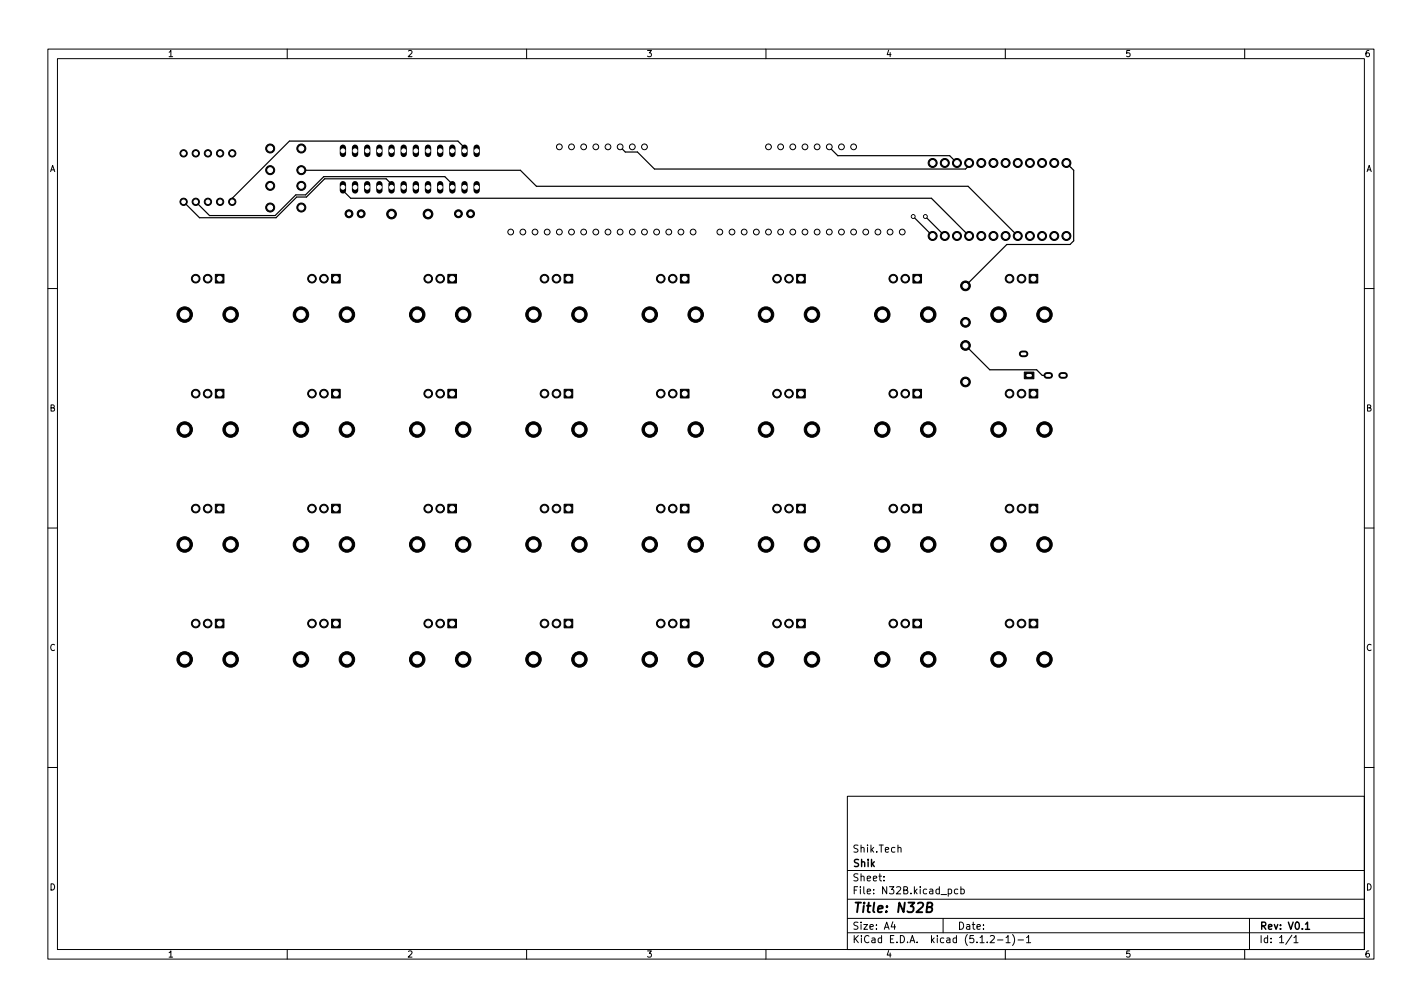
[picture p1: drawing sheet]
<svg xmlns="http://www.w3.org/2000/svg" width="297mm" height="210mm" viewBox="0 0 297 210" stroke-linecap="round" stroke-linejoin="round" font-family="sans-serif">
<defs><g id="words">
<text font-size="2.8" x="178" y="190.6">Title: N32B</text>
<g font-size="2.1">
<text x="178" y="178">Shik.Tech</text>
<text x="178" y="184">Sheet:</text>
<text x="178" y="181">Shik</text>
<text x="178" y="186.7">File: N32B.kicad_pcb</text>
<text x="178" y="196.9">KiCad E.D.A. kicad (5.1.2-1)-1</text>
<text x="178" y="194.1">Size: A4</text>
<text x="200" y="194.1">Date:</text>
<text x="263" y="194.1">Rev: V0.1</text>
<text x="263" y="196.9">Id: 1/1</text>
</g>
<g font-size="1.8">
<text x="35" y="11.9">1</text>
<text x="85" y="11.9">2</text>
<text x="135" y="11.9">3</text>
<text x="185" y="11.9">4</text>
<text x="235" y="11.9">5</text>
<text x="285" y="11.9">6</text>
<text x="10.3" y="35.9">A</text>
<text x="285.3" y="35.9">A</text>
<text x="10.3" y="85.9">B</text>
<text x="285.3" y="85.9">B</text>
<text x="10.3" y="135.9">C</text>
<text x="285.3" y="135.9">C</text>
<text x="10.3" y="185.9">D</text>
<text x="285.3" y="185.9">D</text>
<text x="35" y="199.9">1</text>
<text x="85" y="199.9">2</text>
<text x="135" y="199.9">3</text>
<text x="185" y="199.9">4</text>
<text x="235" y="199.9">5</text>
<text x="285" y="199.9">6</text>
</g>
</g></defs>
<g fill="none" stroke="#000" stroke-width=".21">
<path d="M10 10.2h277v190.1h-277zM12 12.2h273v186.1h-273zM60 10.2v2M110 10.2v2M160 10.2v2M210 10.2v2M260 10.2v2M10 60.2h2M285 60.2h2M10 110.2h2M285 110.2h2M10 160.2h2"/>
<path d="M177 166.3h108v32h-108zM187.6 177.1l.2-.2 .3 .1 .1 .9M285 160.2h2M60 198.3v2M110 198.3v2M160 198.3v2M177 194.8h108M177 191.8h108M177 187.8h108M177 181.8h108M184.6 183.8v.1M184.6 183v.1"/>
<path d="M186.5 192.5l-.4 1h1M186.9 193v1M197 191.8v3M198.1 185.7l.4-.1 .3 .3-.2 .7h-.5M200.1 185.7l-.5-.1-.2 .3 .1 .7h.6M200.7 185.7l.4-.1 .3 .3-.1 .7h-.6M200.7 185.1v1.5M206.9 195.5l.5-.2 .3 .5-.9 1h.9M208.4 196.3h1.1M210 198.3v2M210.1 195.8l.5-.5v1.5M210.1 196.8h.9"/>
<path d="M211.5 195.1a1.72 1.72 0 0 1 0 2.3M212.6 196.3h1.2M214.4 195.8l.5-.5v1.5M214.4 196.8h.9M260 198.3v2M261 191.8v6.5M269.9 195.3l-1.3 1.9M270.3 195.8l.4-.5v1.5M270.3 196.8h.8"/>
</g>
<path d="M272.7 193l.4-.5v1.5M272.7 194h.9" fill="none" stroke="#000" stroke-width=".3"/>
<path d="M193.6 189.4h.7l.3-.2 .2-.4-.2-.2-.8-.1-.3 2h.8l.3-.2a.53 .53 0 0 0 0-.8l-.3-.1" fill="none" stroke="#000" stroke-width=".4"/>
<g fill="#000" stroke="#000" stroke-width=".21">
<path d="M45 57.3h1.8v1.8h-1.8zM69.3 57.3h1.8v1.8h-1.8zM93.6 57.3h1.8v1.8h-1.8zM117.8 57.3h1.8v1.8h-1.8zM142.1 57.3h1.8v1.8h-1.8zM166.4 57.3h1.8v1.8h-1.8zM190.7 57.3h1.8v1.8h-1.8zM215 57.3h1.8v1.8h-1.8zM214 77.7h2v1.4h-2zM45 81.3h1.8v1.8h-1.8zM69.3 81.3h1.8v1.8h-1.8zM93.6 81.3h1.8v1.8h-1.8z"/>
<path d="M117.8 81.3h1.8v1.8h-1.8zM142.1 81.3h1.8v1.8h-1.8zM166.4 81.3h1.8v1.8h-1.8zM190.7 81.3h1.8v1.8h-1.8zM215 81.3h1.8v1.8h-1.8zM45 105.3h1.8v1.8h-1.8zM69.3 105.3h1.8v1.8h-1.8zM93.6 105.3h1.8v1.8h-1.8zM117.8 105.3h1.8v1.8h-1.8zM142.1 105.3h1.8v1.8h-1.8zM166.4 105.3h1.8v1.8h-1.8zM190.7 105.3h1.8v1.8h-1.8z"/>
<path d="M215 105.3h1.8v1.8h-1.8zM45 129.3h1.8v1.8h-1.8zM69.3 129.3h1.8v1.8h-1.8zM93.6 129.3h1.8v1.8h-1.8zM117.8 129.3h1.8v1.8h-1.8zM142.1 129.3h1.8v1.8h-1.8zM166.4 129.3h1.8v1.8h-1.8zM190.7 129.3h1.8v1.8h-1.8zM215 129.3h1.8v1.8h-1.8z"/>
<circle cx="38.4" cy="32" r=".76"/>
<circle cx="40.9" cy="32" r=".76"/>
<circle cx="43.4" cy="32" r=".76"/>
<circle cx="46" cy="32" r=".76"/>
<circle cx="48.5" cy="32" r=".76"/>
<circle cx="56.4" cy="38.8" r=".94"/>
<circle cx="56.4" cy="31" r=".94"/>
<circle cx="56.4" cy="35.5" r=".94"/>
<circle cx="62.9" cy="38.8" r=".94"/>
<circle cx="62.9" cy="35.5" r=".94"/>
<circle cx="62.9" cy="31" r=".94"/>
<circle cx="116.8" cy="30.7" r=".6"/>
<circle cx="119.4" cy="30.7" r=".6"/>
<circle cx="121.9" cy="30.7" r=".6"/>
<circle cx="124.5" cy="30.7" r=".6"/>
<circle cx="127" cy="30.7" r=".6"/>
<circle cx="129.5" cy="30.7" r=".6"/>
<circle cx="132.1" cy="30.7" r=".6"/>
<circle cx="134.6" cy="30.7" r=".6"/>
<circle cx="160.5" cy="30.7" r=".6"/>
<circle cx="163.1" cy="30.7" r=".6"/>
<circle cx="165.6" cy="30.7" r=".6"/>
<circle cx="168.1" cy="30.7" r=".6"/>
<circle cx="170.7" cy="30.7" r=".6"/>
<circle cx="173.2" cy="30.7" r=".6"/>
<circle cx="175.8" cy="30.7" r=".6"/>
<circle cx="178.3" cy="30.7" r=".6"/>
<circle cx="194.8" cy="34" r=".94"/>
<circle cx="197.4" cy="34" r=".94"/>
<circle cx="199.9" cy="34" r=".94"/>
<circle cx="202.4" cy="34" r=".94"/>
<circle cx="205" cy="34" r=".94"/>
<circle cx="207.5" cy="34" r=".94"/>
<circle cx="210.1" cy="34" r=".94"/>
<circle cx="212.6" cy="34" r=".94"/>
<circle cx="215.1" cy="34" r=".94"/>
<circle cx="217.7" cy="34" r=".94"/>
<circle cx="220.2" cy="34" r=".94"/>
<circle cx="222.8" cy="34" r=".94"/>
<circle cx="38.4" cy="42.1" r=".76"/>
<circle cx="40.9" cy="58.2" r=".9"/>
<circle cx="40.9" cy="42.1" r=".76"/>
<circle cx="43.4" cy="58.2" r=".9"/>
<circle cx="43.4" cy="42.1" r=".76"/>
<circle cx="46" cy="42.1" r=".76"/>
<circle cx="48.5" cy="42.1" r=".76"/>
<circle cx="56.4" cy="43.3" r=".94"/>
<circle cx="62.9" cy="43.3" r=".94"/>
<circle cx="65.2" cy="58.2" r=".9"/>
<circle cx="67.7" cy="58.2" r=".9"/>
<circle cx="72.9" cy="44.6" r=".83"/>
<circle cx="75.4" cy="44.6" r=".83"/>
<circle cx="81.8" cy="44.7" r="1.02"/>
<circle cx="89.4" cy="44.7" r="1.02"/>
<circle cx="89.5" cy="58.2" r=".9"/>
<circle cx="92" cy="58.2" r=".9"/>
<circle cx="95.8" cy="44.6" r=".83"/>
<circle cx="98.3" cy="44.6" r=".83"/>
<circle cx="106.7" cy="48.4" r=".6"/>
<circle cx="109.2" cy="48.4" r=".6"/>
<circle cx="111.8" cy="48.4" r=".6"/>
<circle cx="113.7" cy="58.2" r=".9"/>
<circle cx="114.3" cy="48.4" r=".6"/>
<circle cx="116.2" cy="58.2" r=".9"/>
<circle cx="116.8" cy="48.4" r=".6"/>
<circle cx="119.4" cy="48.4" r=".6"/>
<circle cx="121.9" cy="48.4" r=".6"/>
<circle cx="124.5" cy="48.4" r=".6"/>
<circle cx="127" cy="48.4" r=".6"/>
<circle cx="129.5" cy="48.4" r=".6"/>
<circle cx="132.1" cy="48.4" r=".6"/>
<circle cx="134.6" cy="48.4" r=".6"/>
<circle cx="137.2" cy="48.4" r=".6"/>
<circle cx="138" cy="58.2" r=".9"/>
<circle cx="139.7" cy="48.4" r=".6"/>
<circle cx="140.5" cy="58.2" r=".9"/>
<circle cx="142.2" cy="48.4" r=".6"/>
<circle cx="144.8" cy="48.4" r=".6"/>
<circle cx="150.4" cy="48.4" r=".6"/>
<circle cx="152.9" cy="48.4" r=".6"/>
<circle cx="155.4" cy="48.4" r=".6"/>
<circle cx="158" cy="48.4" r=".6"/>
<circle cx="160.5" cy="48.4" r=".6"/>
<circle cx="162.3" cy="58.2" r=".9"/>
<circle cx="163.1" cy="48.4" r=".6"/>
<circle cx="164.8" cy="58.2" r=".9"/>
<circle cx="165.6" cy="48.4" r=".6"/>
<circle cx="168.1" cy="48.4" r=".6"/>
<circle cx="170.7" cy="48.4" r=".6"/>
<circle cx="173.2" cy="48.4" r=".6"/>
<circle cx="175.8" cy="48.4" r=".6"/>
<circle cx="178.3" cy="48.4" r=".6"/>
<circle cx="180.8" cy="48.4" r=".6"/>
<circle cx="183.4" cy="48.4" r=".6"/>
<circle cx="185.9" cy="48.4" r=".6"/>
<circle cx="186.6" cy="58.2" r=".9"/>
<circle cx="188.5" cy="48.4" r=".6"/>
<circle cx="189.1" cy="58.2" r=".9"/>
<circle cx="190.8" cy="45.2" r=".4"/>
<circle cx="193.3" cy="45.2" r=".4"/>
<circle cx="194.8" cy="49.3" r=".94"/>
<circle cx="197.4" cy="49.3" r=".94"/>
<circle cx="199.9" cy="49.3" r=".94"/>
<circle cx="201.7" cy="59.7" r="1.02"/>
<circle cx="202.4" cy="49.3" r=".94"/>
<circle cx="205" cy="49.3" r=".94"/>
<circle cx="207.5" cy="49.3" r=".94"/>
<circle cx="210.1" cy="49.3" r=".94"/>
<circle cx="210.9" cy="58.2" r=".9"/>
<circle cx="212.6" cy="49.3" r=".94"/>
<circle cx="213.4" cy="58.2" r=".9"/>
<circle cx="215.1" cy="49.3" r=".94"/>
<circle cx="217.7" cy="49.3" r=".94"/>
<circle cx="220.2" cy="49.3" r=".94"/>
<circle cx="222.8" cy="49.3" r=".94"/>
<circle cx="38.6" cy="65.7" r="1.62"/>
<circle cx="48.2" cy="65.7" r="1.62"/>
<circle cx="62.9" cy="65.7" r="1.62"/>
<circle cx="72.5" cy="65.7" r="1.62"/>
<circle cx="87.2" cy="65.7" r="1.62"/>
<circle cx="96.8" cy="65.7" r="1.62"/>
<circle cx="111.4" cy="65.7" r="1.62"/>
<circle cx="121" cy="65.7" r="1.62"/>
<circle cx="135.7" cy="65.7" r="1.62"/>
<circle cx="145.3" cy="65.7" r="1.62"/>
<circle cx="160" cy="65.7" r="1.62"/>
<circle cx="169.6" cy="65.7" r="1.62"/>
<circle cx="184.3" cy="65.7" r="1.62"/>
<circle cx="193.9" cy="65.7" r="1.62"/>
<circle cx="201.7" cy="67.3" r="1.02"/>
<circle cx="201.7" cy="72.1" r="1.02"/>
<circle cx="201.7" cy="79.8" r="1.02"/>
<circle cx="208.6" cy="65.7" r="1.62"/>
<circle cx="218.2" cy="65.7" r="1.62"/>
<circle cx="38.6" cy="89.7" r="1.62"/>
<circle cx="40.9" cy="82.2" r=".9"/>
<circle cx="43.4" cy="82.2" r=".9"/>
<circle cx="48.2" cy="89.7" r="1.62"/>
<circle cx="62.9" cy="89.7" r="1.62"/>
<circle cx="65.2" cy="82.2" r=".9"/>
<circle cx="67.7" cy="82.2" r=".9"/>
<circle cx="72.5" cy="89.7" r="1.62"/>
<circle cx="87.2" cy="89.7" r="1.62"/>
<circle cx="89.5" cy="82.2" r=".9"/>
<circle cx="92" cy="82.2" r=".9"/>
<circle cx="96.8" cy="89.7" r="1.62"/>
<circle cx="111.4" cy="89.7" r="1.62"/>
<circle cx="113.7" cy="82.2" r=".9"/>
<circle cx="116.2" cy="82.2" r=".9"/>
<circle cx="121" cy="89.7" r="1.62"/>
<circle cx="135.7" cy="89.7" r="1.62"/>
<circle cx="138" cy="82.2" r=".9"/>
<circle cx="140.5" cy="82.2" r=".9"/>
<circle cx="145.3" cy="89.7" r="1.62"/>
<circle cx="160" cy="89.7" r="1.62"/>
<circle cx="162.3" cy="82.2" r=".9"/>
<circle cx="164.8" cy="82.2" r=".9"/>
<circle cx="169.6" cy="89.7" r="1.62"/>
<circle cx="184.3" cy="89.7" r="1.62"/>
<circle cx="186.6" cy="82.2" r=".9"/>
<circle cx="189.1" cy="82.2" r=".9"/>
<circle cx="193.9" cy="89.7" r="1.62"/>
<circle cx="208.6" cy="89.7" r="1.62"/>
<circle cx="210.9" cy="82.2" r=".9"/>
<circle cx="213.4" cy="82.2" r=".9"/>
<circle cx="218.2" cy="89.7" r="1.62"/>
<circle cx="38.6" cy="113.7" r="1.62"/>
<circle cx="40.9" cy="106.2" r=".9"/>
<circle cx="43.4" cy="106.2" r=".9"/>
<circle cx="48.2" cy="113.7" r="1.62"/>
<circle cx="62.9" cy="113.7" r="1.62"/>
<circle cx="65.2" cy="106.2" r=".9"/>
<circle cx="67.7" cy="106.2" r=".9"/>
<circle cx="72.5" cy="113.7" r="1.62"/>
<circle cx="87.2" cy="113.7" r="1.62"/>
<circle cx="89.5" cy="106.2" r=".9"/>
<circle cx="92" cy="106.2" r=".9"/>
<circle cx="96.8" cy="113.7" r="1.62"/>
<circle cx="111.4" cy="113.7" r="1.62"/>
<circle cx="113.7" cy="106.2" r=".9"/>
<circle cx="116.2" cy="106.2" r=".9"/>
<circle cx="121" cy="113.7" r="1.62"/>
<circle cx="135.7" cy="113.7" r="1.62"/>
<circle cx="138" cy="106.2" r=".9"/>
<circle cx="140.5" cy="106.2" r=".9"/>
<circle cx="145.3" cy="113.7" r="1.62"/>
<circle cx="160" cy="113.7" r="1.62"/>
<circle cx="162.3" cy="106.2" r=".9"/>
<circle cx="164.8" cy="106.2" r=".9"/>
<circle cx="169.6" cy="113.7" r="1.62"/>
<circle cx="184.3" cy="113.7" r="1.62"/>
<circle cx="186.6" cy="106.2" r=".9"/>
<circle cx="189.1" cy="106.2" r=".9"/>
<circle cx="193.9" cy="113.7" r="1.62"/>
<circle cx="208.6" cy="113.7" r="1.62"/>
<circle cx="210.9" cy="106.2" r=".9"/>
<circle cx="213.4" cy="106.2" r=".9"/>
<circle cx="218.2" cy="113.7" r="1.62"/>
<circle cx="38.6" cy="137.7" r="1.62"/>
<circle cx="40.9" cy="130.2" r=".9"/>
<circle cx="43.4" cy="130.2" r=".9"/>
<circle cx="48.2" cy="137.7" r="1.62"/>
<circle cx="62.9" cy="137.7" r="1.62"/>
<circle cx="65.2" cy="130.2" r=".9"/>
<circle cx="67.7" cy="130.2" r=".9"/>
<circle cx="72.5" cy="137.7" r="1.62"/>
<circle cx="87.2" cy="137.7" r="1.62"/>
<circle cx="89.5" cy="130.2" r=".9"/>
<circle cx="92" cy="130.2" r=".9"/>
<circle cx="96.8" cy="137.7" r="1.62"/>
<circle cx="111.4" cy="137.7" r="1.62"/>
<circle cx="113.7" cy="130.2" r=".9"/>
<circle cx="116.2" cy="130.2" r=".9"/>
<circle cx="121" cy="137.7" r="1.62"/>
<circle cx="135.7" cy="137.7" r="1.62"/>
<circle cx="138" cy="130.2" r=".9"/>
<circle cx="140.5" cy="130.2" r=".9"/>
<circle cx="145.3" cy="137.7" r="1.62"/>
<circle cx="160" cy="137.7" r="1.62"/>
<circle cx="162.3" cy="130.2" r=".9"/>
<circle cx="164.8" cy="130.2" r=".9"/>
<circle cx="169.6" cy="137.7" r="1.62"/>
<circle cx="184.3" cy="137.7" r="1.62"/>
<circle cx="186.6" cy="130.2" r=".9"/>
<circle cx="189.1" cy="130.2" r=".9"/>
<circle cx="193.9" cy="137.7" r="1.62"/>
<circle cx="208.6" cy="137.7" r="1.62"/>
<circle cx="210.9" cy="130.2" r=".9"/>
<circle cx="213.4" cy="130.2" r=".9"/>
<circle cx="218.2" cy="137.7" r="1.62"/>
</g>
<path d="M213.5 73.9h.6M218.7 78.4h.6M221.8 78.4h.6" fill="none" stroke="#000" stroke-width="1.4"/>
<g fill="none" stroke="#000" stroke-width="1.3">
<path d="M71.6 30.8v1.4M71.6 38.4v1.4M74.2 30.8v1.4M74.2 38.4v1.4M76.7 30.8v1.4M76.7 38.4v1.4M79.2 30.8v1.4M79.2 38.4v1.4M81.8 30.8v1.4M81.8 38.4v1.4M84.3 30.8v1.4M84.3 38.4v1.4"/>
<path d="M86.9 30.8v1.4M86.9 38.4v1.4M89.4 30.8v1.4M89.4 38.4v1.4M91.9 30.8v1.4M91.9 38.4v1.4M94.5 30.8v1.4M94.5 38.4v1.4M97 30.8v1.4M97 38.4v1.4M99.6 30.8v1.4M99.6 38.4v1.4"/>
</g>
<g fill="none" stroke="#000" stroke-width=".25">
<path d="M62.9 35.5l45.8 .1 3.4 3.3h90.1l10.4 10.4M71.6 39.1v.7l1.7 1.6h121.3l7.8 7.9M81.8 39.1v-.7l-1.1-1.1h-12.9l-3.8 3.8h-2l-4.3 4.4h-16l-3.3-3.4M94.5 39.1v-.7l-1.6-1.5h-25.3l-3.8 3.8h-2l-4.3 4.3h-13.7l-2.9-2.9M97 31.5v-.7l-1.3-1.3h-35.2l-12 11.9v.7M129.5 30.7l1.1 1h2.6l3.5 3.6h65l1.2-1.3M173.2 30.7l1.8 1.8h23.4l1.5 1.5M222.8 34l1.5 1.6v14.7l-.8 .7h-13.2l-8.6 8.7M190.8 45.2h.1M190.8 45.2l4 4.1M193.3 45.2h.1M193.3 45.2l4.1 4.1"/>
<path d="M201.7 72.1l5.1 5.1h9.7l1.2 1.2h1.3"/>
</g>
<g fill="#fff" stroke="#fff" stroke-width=".21">
<circle cx="193.3" cy="45.2" r=".2"/>
<circle cx="190.8" cy="45.2" r=".2"/>
<circle cx="224.4" cy="148.7" r="1.6"/>
<circle cx="32.4" cy="148.7" r="1.6"/>
<circle cx="224.4" cy="26.7" r="1.6"/>
<circle cx="32.4" cy="26.7" r="1.6"/>
<circle cx="201.7" cy="59.7" r=".51"/>
<circle cx="201.7" cy="67.3" r=".51"/>
<circle cx="201.7" cy="79.8" r=".51"/>
<circle cx="201.7" cy="72.1" r=".51"/>
<circle cx="48.5" cy="42.1" r=".38"/>
<circle cx="48.5" cy="32" r=".38"/>
<circle cx="46" cy="42.1" r=".38"/>
<circle cx="46" cy="32" r=".38"/>
<circle cx="43.4" cy="42.1" r=".38"/>
<circle cx="43.4" cy="32" r=".38"/>
<circle cx="40.9" cy="42.1" r=".38"/>
<circle cx="40.9" cy="32" r=".38"/>
<circle cx="38.4" cy="42.1" r=".38"/>
<circle cx="38.4" cy="32" r=".38"/>
<circle cx="223.7" cy="76.1" r=".6"/>
<circle cx="216.7" cy="76.1" r=".6"/>
<circle cx="48.2" cy="137.7" r=".9"/>
<circle cx="38.6" cy="137.7" r=".9"/>
<circle cx="40.9" cy="130.2" r=".5"/>
<circle cx="43.4" cy="130.2" r=".5"/>
<circle cx="45.9" cy="130.2" r=".5"/>
<circle cx="188.5" cy="48.4" r=".38"/>
<circle cx="185.9" cy="48.4" r=".38"/>
<circle cx="183.4" cy="48.4" r=".38"/>
<circle cx="180.8" cy="48.4" r=".38"/>
<circle cx="178.3" cy="48.4" r=".38"/>
<circle cx="178.3" cy="30.7" r=".38"/>
<circle cx="175.8" cy="48.4" r=".38"/>
<circle cx="175.8" cy="30.7" r=".38"/>
<circle cx="173.2" cy="48.4" r=".38"/>
<circle cx="173.2" cy="30.7" r=".38"/>
<circle cx="170.7" cy="48.4" r=".38"/>
<circle cx="170.7" cy="30.7" r=".38"/>
<circle cx="168.1" cy="48.4" r=".38"/>
<circle cx="168.1" cy="30.7" r=".38"/>
<circle cx="165.6" cy="48.4" r=".38"/>
<circle cx="165.6" cy="30.7" r=".38"/>
<circle cx="163.1" cy="48.4" r=".38"/>
<circle cx="163.1" cy="30.7" r=".38"/>
<circle cx="160.5" cy="48.4" r=".38"/>
<circle cx="160.5" cy="30.7" r=".38"/>
<circle cx="158" cy="48.4" r=".38"/>
<circle cx="155.4" cy="48.4" r=".38"/>
<circle cx="152.9" cy="48.4" r=".38"/>
<circle cx="150.4" cy="48.4" r=".38"/>
<circle cx="144.8" cy="48.4" r=".38"/>
<circle cx="142.2" cy="48.4" r=".38"/>
<circle cx="139.7" cy="48.4" r=".38"/>
<circle cx="137.2" cy="48.4" r=".38"/>
<circle cx="134.6" cy="48.4" r=".38"/>
<circle cx="134.6" cy="30.7" r=".38"/>
<circle cx="132.1" cy="48.4" r=".38"/>
<circle cx="132.1" cy="30.7" r=".38"/>
<circle cx="129.5" cy="48.4" r=".38"/>
<circle cx="129.5" cy="30.7" r=".38"/>
<circle cx="127" cy="48.4" r=".38"/>
<circle cx="127" cy="30.7" r=".38"/>
<circle cx="124.5" cy="48.4" r=".38"/>
<circle cx="124.5" cy="30.7" r=".38"/>
<circle cx="121.9" cy="48.4" r=".38"/>
<circle cx="121.9" cy="30.7" r=".38"/>
<circle cx="119.4" cy="48.4" r=".38"/>
<circle cx="119.4" cy="30.7" r=".38"/>
<circle cx="116.8" cy="48.4" r=".38"/>
<circle cx="116.8" cy="30.7" r=".38"/>
<circle cx="114.3" cy="48.4" r=".38"/>
<circle cx="111.8" cy="48.4" r=".38"/>
<circle cx="109.2" cy="48.4" r=".38"/>
<circle cx="106.7" cy="48.4" r=".38"/>
<circle cx="48.2" cy="65.7" r=".9"/>
<circle cx="38.6" cy="65.7" r=".9"/>
<circle cx="40.9" cy="58.2" r=".5"/>
<circle cx="43.4" cy="58.2" r=".5"/>
<circle cx="45.9" cy="58.2" r=".5"/>
<circle cx="96.8" cy="65.7" r=".9"/>
<circle cx="87.2" cy="65.7" r=".9"/>
<circle cx="89.5" cy="58.2" r=".5"/>
<circle cx="92" cy="58.2" r=".5"/>
<circle cx="94.5" cy="58.2" r=".5"/>
<circle cx="75.4" cy="44.6" r=".35"/>
<circle cx="72.9" cy="44.6" r=".35"/>
<circle cx="98.3" cy="44.6" r=".35"/>
<circle cx="95.8" cy="44.6" r=".35"/>
<circle cx="222.8" cy="49.3" r=".51"/>
<circle cx="220.2" cy="49.3" r=".51"/>
<circle cx="217.7" cy="49.3" r=".51"/>
<circle cx="215.1" cy="49.3" r=".51"/>
<circle cx="212.6" cy="49.3" r=".51"/>
<circle cx="210.1" cy="49.3" r=".51"/>
<circle cx="207.5" cy="49.3" r=".51"/>
<circle cx="205" cy="49.3" r=".51"/>
<circle cx="202.4" cy="49.3" r=".51"/>
<circle cx="199.9" cy="49.3" r=".51"/>
<circle cx="197.4" cy="49.3" r=".51"/>
<circle cx="194.8" cy="49.3" r=".51"/>
<circle cx="194.8" cy="34" r=".51"/>
<circle cx="197.4" cy="34" r=".51"/>
<circle cx="199.9" cy="34" r=".51"/>
<circle cx="202.4" cy="34" r=".51"/>
<circle cx="205" cy="34" r=".51"/>
<circle cx="207.5" cy="34" r=".51"/>
<circle cx="210.1" cy="34" r=".51"/>
<circle cx="212.6" cy="34" r=".51"/>
<circle cx="215.1" cy="34" r=".51"/>
<circle cx="217.7" cy="34" r=".51"/>
<circle cx="220.2" cy="34" r=".51"/>
<circle cx="222.8" cy="34" r=".51"/>
<circle cx="99.6" cy="39.1" r=".41"/>
<circle cx="97" cy="39.1" r=".41"/>
<circle cx="94.5" cy="39.1" r=".41"/>
<circle cx="91.9" cy="39.1" r=".41"/>
<circle cx="89.4" cy="39.1" r=".41"/>
<circle cx="86.9" cy="39.1" r=".41"/>
<circle cx="84.3" cy="39.1" r=".41"/>
<circle cx="81.8" cy="39.1" r=".41"/>
<circle cx="79.2" cy="39.1" r=".41"/>
<circle cx="76.7" cy="39.1" r=".41"/>
<circle cx="74.2" cy="39.1" r=".41"/>
<circle cx="71.6" cy="39.1" r=".41"/>
<circle cx="71.6" cy="31.5" r=".41"/>
<circle cx="74.2" cy="31.5" r=".41"/>
<circle cx="76.7" cy="31.5" r=".41"/>
<circle cx="79.2" cy="31.5" r=".41"/>
<circle cx="81.8" cy="31.5" r=".41"/>
<circle cx="84.3" cy="31.5" r=".41"/>
<circle cx="86.9" cy="31.5" r=".41"/>
<circle cx="89.4" cy="31.5" r=".41"/>
<circle cx="91.9" cy="31.5" r=".41"/>
<circle cx="94.5" cy="31.5" r=".41"/>
<circle cx="97" cy="31.5" r=".41"/>
<circle cx="99.6" cy="31.5" r=".41"/>
<circle cx="81.8" cy="44.7" r=".51"/>
<circle cx="89.4" cy="44.7" r=".51"/>
<circle cx="56.4" cy="38.8" r=".51"/>
<circle cx="62.9" cy="38.8" r=".51"/>
<circle cx="56.4" cy="43.3" r=".51"/>
<circle cx="62.9" cy="43.3" r=".51"/>
<circle cx="56.4" cy="31" r=".51"/>
<circle cx="62.9" cy="31" r=".51"/>
<circle cx="56.4" cy="35.5" r=".51"/>
<circle cx="62.9" cy="35.5" r=".51"/>
<circle cx="72.5" cy="65.7" r=".9"/>
<circle cx="62.9" cy="65.7" r=".9"/>
<circle cx="65.2" cy="58.2" r=".5"/>
<circle cx="67.7" cy="58.2" r=".5"/>
<circle cx="70.2" cy="58.2" r=".5"/>
<circle cx="121" cy="65.7" r=".9"/>
<circle cx="111.4" cy="65.7" r=".9"/>
<circle cx="113.7" cy="58.2" r=".5"/>
<circle cx="116.2" cy="58.2" r=".5"/>
<circle cx="118.7" cy="58.2" r=".5"/>
<circle cx="145.3" cy="65.7" r=".9"/>
<circle cx="135.7" cy="65.7" r=".9"/>
<circle cx="138" cy="58.2" r=".5"/>
<circle cx="140.5" cy="58.2" r=".5"/>
<circle cx="143" cy="58.2" r=".5"/>
<circle cx="169.6" cy="65.7" r=".9"/>
<circle cx="160" cy="65.7" r=".9"/>
<circle cx="162.3" cy="58.2" r=".5"/>
<circle cx="164.8" cy="58.2" r=".5"/>
<circle cx="167.3" cy="58.2" r=".5"/>
<circle cx="193.9" cy="65.7" r=".9"/>
<circle cx="184.3" cy="65.7" r=".9"/>
<circle cx="186.6" cy="58.2" r=".5"/>
<circle cx="189.1" cy="58.2" r=".5"/>
<circle cx="191.6" cy="58.2" r=".5"/>
<circle cx="218.2" cy="65.7" r=".9"/>
<circle cx="208.6" cy="65.7" r=".9"/>
<circle cx="210.9" cy="58.2" r=".5"/>
<circle cx="213.4" cy="58.2" r=".5"/>
<circle cx="215.9" cy="58.2" r=".5"/>
<circle cx="48.2" cy="89.7" r=".9"/>
<circle cx="38.6" cy="89.7" r=".9"/>
<circle cx="40.9" cy="82.2" r=".5"/>
<circle cx="43.4" cy="82.2" r=".5"/>
<circle cx="45.9" cy="82.2" r=".5"/>
<circle cx="72.5" cy="89.7" r=".9"/>
<circle cx="62.9" cy="89.7" r=".9"/>
<circle cx="65.2" cy="82.2" r=".5"/>
<circle cx="67.7" cy="82.2" r=".5"/>
<circle cx="70.2" cy="82.2" r=".5"/>
<circle cx="96.8" cy="89.7" r=".9"/>
<circle cx="87.2" cy="89.7" r=".9"/>
<circle cx="89.5" cy="82.2" r=".5"/>
<circle cx="92" cy="82.2" r=".5"/>
<circle cx="94.5" cy="82.2" r=".5"/>
<circle cx="121" cy="89.7" r=".9"/>
<circle cx="111.4" cy="89.7" r=".9"/>
<circle cx="113.7" cy="82.2" r=".5"/>
<circle cx="116.2" cy="82.2" r=".5"/>
<circle cx="118.7" cy="82.2" r=".5"/>
<circle cx="145.3" cy="89.7" r=".9"/>
<circle cx="135.7" cy="89.7" r=".9"/>
<circle cx="138" cy="82.2" r=".5"/>
<circle cx="140.5" cy="82.2" r=".5"/>
<circle cx="143" cy="82.2" r=".5"/>
<circle cx="169.6" cy="89.7" r=".9"/>
<circle cx="160" cy="89.7" r=".9"/>
<circle cx="162.3" cy="82.2" r=".5"/>
<circle cx="164.8" cy="82.2" r=".5"/>
<circle cx="167.3" cy="82.2" r=".5"/>
<circle cx="193.9" cy="89.7" r=".9"/>
<circle cx="184.3" cy="89.7" r=".9"/>
<circle cx="186.6" cy="82.2" r=".5"/>
<circle cx="189.1" cy="82.2" r=".5"/>
<circle cx="191.6" cy="82.2" r=".5"/>
<circle cx="218.2" cy="89.7" r=".9"/>
<circle cx="208.6" cy="89.7" r=".9"/>
<circle cx="210.9" cy="82.2" r=".5"/>
<circle cx="213.4" cy="82.2" r=".5"/>
<circle cx="215.9" cy="82.2" r=".5"/>
<circle cx="48.2" cy="113.7" r=".9"/>
<circle cx="38.6" cy="113.7" r=".9"/>
<circle cx="40.9" cy="106.2" r=".5"/>
<circle cx="43.4" cy="106.2" r=".5"/>
<circle cx="45.9" cy="106.2" r=".5"/>
<circle cx="72.5" cy="113.7" r=".9"/>
<circle cx="62.9" cy="113.7" r=".9"/>
<circle cx="65.2" cy="106.2" r=".5"/>
<circle cx="67.7" cy="106.2" r=".5"/>
<circle cx="70.2" cy="106.2" r=".5"/>
<circle cx="96.8" cy="113.7" r=".9"/>
<circle cx="87.2" cy="113.7" r=".9"/>
<circle cx="89.5" cy="106.2" r=".5"/>
<circle cx="92" cy="106.2" r=".5"/>
<circle cx="94.5" cy="106.2" r=".5"/>
<circle cx="121" cy="113.7" r=".9"/>
<circle cx="111.4" cy="113.7" r=".9"/>
<circle cx="113.7" cy="106.2" r=".5"/>
<circle cx="116.2" cy="106.2" r=".5"/>
<circle cx="118.7" cy="106.2" r=".5"/>
<circle cx="145.3" cy="113.7" r=".9"/>
<circle cx="135.7" cy="113.7" r=".9"/>
<circle cx="138" cy="106.2" r=".5"/>
<circle cx="140.5" cy="106.2" r=".5"/>
<circle cx="143" cy="106.2" r=".5"/>
<circle cx="169.6" cy="113.7" r=".9"/>
<circle cx="160" cy="113.7" r=".9"/>
<circle cx="162.3" cy="106.2" r=".5"/>
<circle cx="164.8" cy="106.2" r=".5"/>
<circle cx="167.3" cy="106.2" r=".5"/>
<circle cx="193.9" cy="113.7" r=".9"/>
<circle cx="184.3" cy="113.7" r=".9"/>
<circle cx="186.6" cy="106.2" r=".5"/>
<circle cx="189.1" cy="106.2" r=".5"/>
<circle cx="191.6" cy="106.2" r=".5"/>
<circle cx="218.2" cy="113.7" r=".9"/>
<circle cx="208.6" cy="113.7" r=".9"/>
<circle cx="210.9" cy="106.2" r=".5"/>
<circle cx="213.4" cy="106.2" r=".5"/>
<circle cx="215.9" cy="106.2" r=".5"/>
<circle cx="72.5" cy="137.7" r=".9"/>
<circle cx="62.9" cy="137.7" r=".9"/>
<circle cx="65.2" cy="130.2" r=".5"/>
<circle cx="67.7" cy="130.2" r=".5"/>
<circle cx="70.2" cy="130.2" r=".5"/>
<circle cx="96.8" cy="137.7" r=".9"/>
<circle cx="87.2" cy="137.7" r=".9"/>
<circle cx="89.5" cy="130.2" r=".5"/>
<circle cx="92" cy="130.2" r=".5"/>
<circle cx="94.5" cy="130.2" r=".5"/>
<circle cx="121" cy="137.7" r=".9"/>
<circle cx="111.4" cy="137.7" r=".9"/>
<circle cx="113.7" cy="130.2" r=".5"/>
<circle cx="116.2" cy="130.2" r=".5"/>
<circle cx="118.7" cy="130.2" r=".5"/>
<circle cx="145.3" cy="137.7" r=".9"/>
<circle cx="135.7" cy="137.7" r=".9"/>
<circle cx="138" cy="130.2" r=".5"/>
<circle cx="140.5" cy="130.2" r=".5"/>
<circle cx="143" cy="130.2" r=".5"/>
<circle cx="169.6" cy="137.7" r=".9"/>
<circle cx="160" cy="137.7" r=".9"/>
<circle cx="162.3" cy="130.2" r=".5"/>
<circle cx="164.8" cy="130.2" r=".5"/>
<circle cx="167.3" cy="130.2" r=".5"/>
<circle cx="193.9" cy="137.7" r=".9"/>
<circle cx="184.3" cy="137.7" r=".9"/>
<circle cx="186.6" cy="130.2" r=".5"/>
<circle cx="189.1" cy="130.2" r=".5"/>
<circle cx="191.6" cy="130.2" r=".5"/>
<circle cx="218.2" cy="137.7" r=".9"/>
<circle cx="208.6" cy="137.7" r=".9"/>
<circle cx="210.9" cy="130.2" r=".5"/>
<circle cx="213.4" cy="130.2" r=".5"/>
<circle cx="215.9" cy="130.2" r=".5"/>
</g>
<path d="M213.5 73.9h.6M214.7 78.4h.6M218.7 78.4h.6M221.8 78.4h.6" fill="none" stroke="#fff" stroke-width=".6"/>
<use href="#words"/>
</svg>
